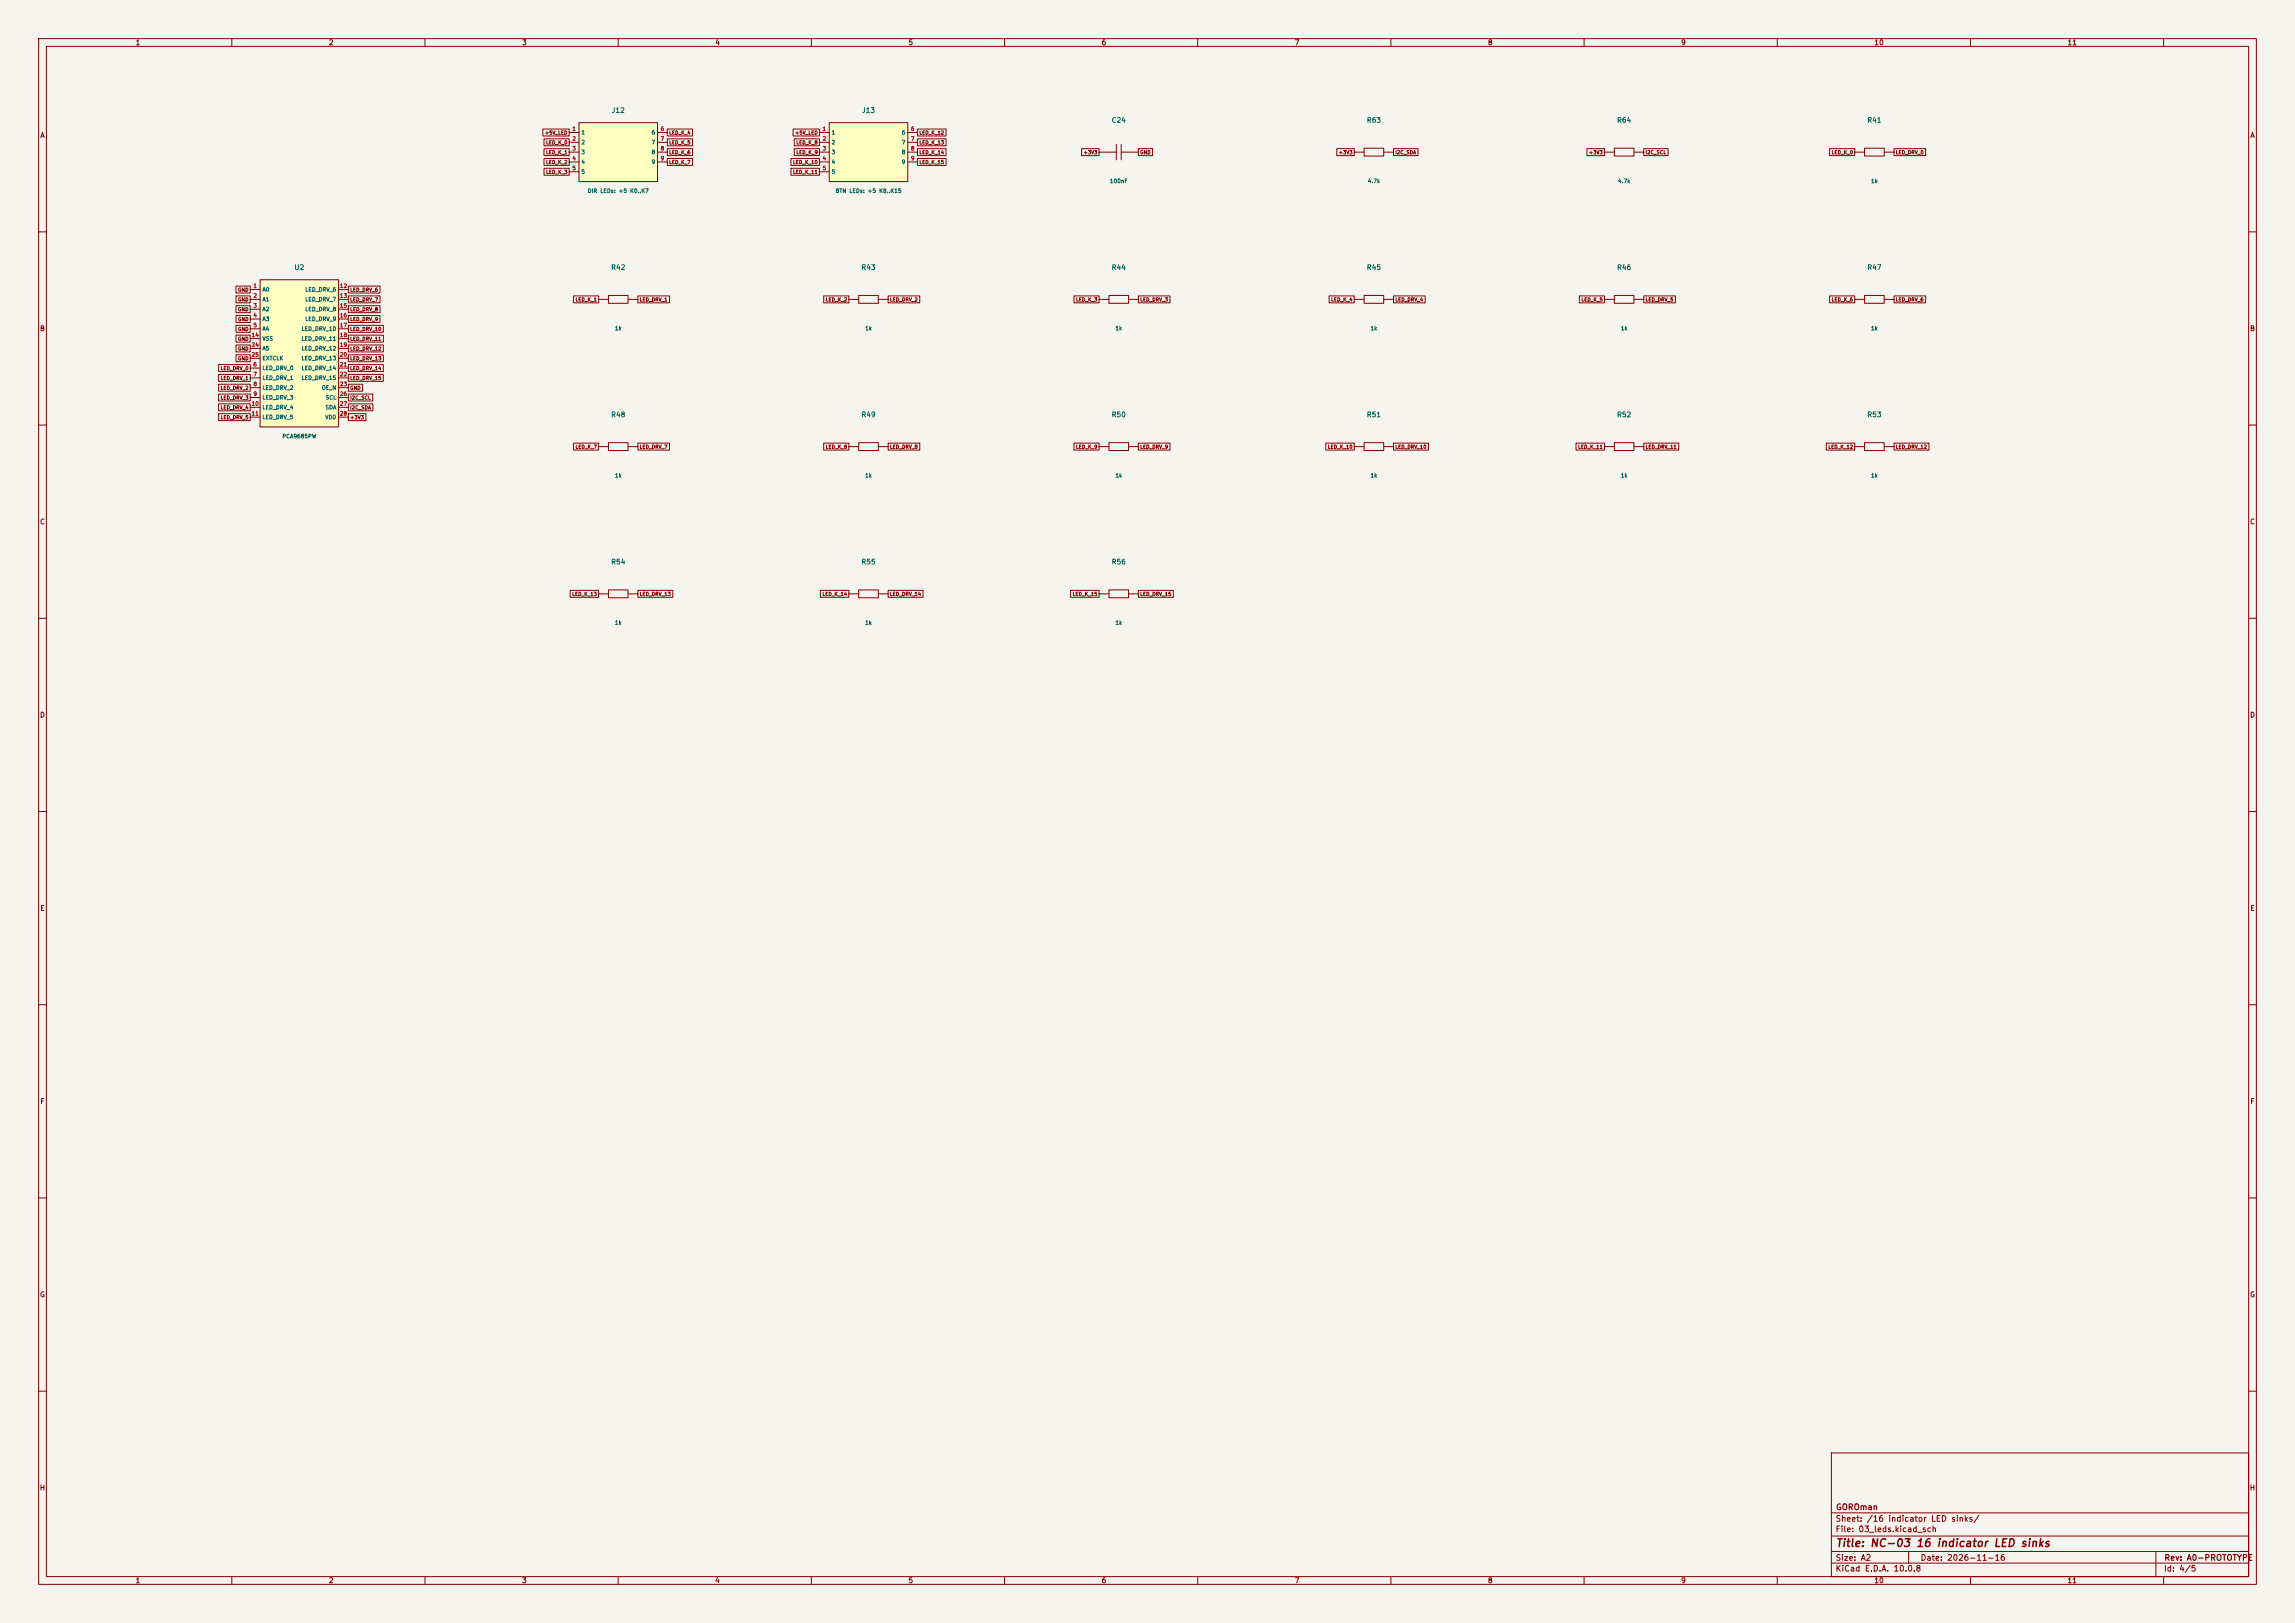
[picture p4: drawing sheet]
<svg xmlns="http://www.w3.org/2000/svg" width="594mm" height="420mm" viewBox="0 0 594 420" stroke-linecap="round" stroke-linejoin="round" font-family="sans-serif">
<defs><g id="words">
<text font-size="2" fill="#840000" x="475" y="400.8">Title: NC-03 16 indicator LED sinks</text>
<g font-size="1.5" fill="#840000">
<text x="475" y="394.1">Sheet: /16 indicator LED sinks/</text>
<text x="475.1" y="391.1">GOROman</text>
<text x="475" y="396.8">File: 03_leds.kicad_sch</text>
<text x="475" y="407">KiCad E.D.A. 10.0.8</text>
<text x="475" y="404.2">Size: A2</text>
<text x="497" y="404.2">Date: 2026-11-16</text>
<text x="560" y="407">Id: 4/5</text>
<text x="560.1" y="404.2">Rev: A0-PROTOTYPE</text>
</g>
<g font-size="1.3" fill="#840000">
<text x="35" y="12">1</text>
<text x="85" y="12">2</text>
<text x="135" y="12">3</text>
<text x="185" y="12">4</text>
<text x="235" y="12">5</text>
<text x="285" y="12">6</text>
<text x="335" y="12">7</text>
<text x="385" y="12">8</text>
<text x="435" y="12">9</text>
<text x="485" y="12">10</text>
<text x="535" y="12">11</text>
<text x="10.3" y="36">A</text>
<text x="582.3" y="36">A</text>
<text x="10.2" y="86">B</text>
<text x="582.2" y="86">B</text>
<text x="10.2" y="136">C</text>
<text x="582.2" y="136">C</text>
<text x="10.2" y="186">D</text>
<text x="582.2" y="186">D</text>
<text x="10.3" y="236">E</text>
<text x="582.3" y="236">E</text>
<text x="10.3" y="286">F</text>
<text x="582.3" y="286">F</text>
<text x="10.2" y="336">G</text>
<text x="582.2" y="336">G</text>
<text x="10.2" y="386">H</text>
<text x="582.2" y="386">H</text>
<text x="35" y="410">1</text>
<text x="85" y="410">2</text>
<text x="135" y="410">3</text>
<text x="185" y="410">4</text>
<text x="235" y="410">5</text>
<text x="285" y="410">6</text>
<text x="335" y="410">7</text>
<text x="385" y="410">8</text>
<text x="435" y="410">9</text>
<text x="485" y="410">10</text>
<text x="535" y="410">11</text>
</g>
<g font-size="1.3" fill="#006464">
<text x="158.2" y="29.5">J12</text>
<text x="223" y="29.5">J13</text>
<text x="287.6" y="32.1">C24</text>
<text x="353.6" y="32.1">R63</text>
<text x="418.4" y="32.1">R64</text>
<text x="483.2" y="32.1">R41</text>
<text x="76.1" y="70.2">U2</text>
<text x="158" y="70.2">R42</text>
<text x="222.8" y="70.2">R43</text>
<text x="287.6" y="70.2">R44</text>
<text x="353.6" y="70.2">R45</text>
<text x="418.4" y="70.2">R46</text>
<text x="483.2" y="70.2">R47</text>
<text x="158" y="108.3">R48</text>
<text x="222.8" y="108.3">R49</text>
<text x="287.6" y="108.3">R50</text>
<text x="353.6" y="108.3">R51</text>
<text x="418.4" y="108.3">R52</text>
<text x="483.2" y="108.3">R53</text>
<text x="158" y="146.4">R54</text>
<text x="222.8" y="146.4">R55</text>
<text x="287.6" y="146.4">R56</text>
</g>
<g font-size="1" fill="#a90000">
<text x="148" y="34.1">1</text>
<text x="170.9" y="34.1">6</text>
<text x="212.8" y="34.1">1</text>
<text x="235.6" y="34.1">6</text>
<text x="148" y="36.6">2</text>
<text x="148" y="39.2">3</text>
<text x="148" y="41.7">4</text>
<text x="170.9" y="36.6">7</text>
<text x="170.9" y="39.2">8</text>
<text x="170.9" y="41.7">9</text>
<text x="212.8" y="36.6">2</text>
<text x="212.8" y="39.2">3</text>
<text x="212.8" y="41.7">4</text>
<text x="235.6" y="36.6">7</text>
<text x="235.6" y="39.2">8</text>
<text x="235.6" y="41.7">9</text>
<text x="148" y="44.3">5</text>
<text x="212.8" y="44.3">5</text>
<text x="65.5" y="74.7">1</text>
<text x="65.5" y="77.3">2</text>
<text x="87.8" y="74.7">12</text>
<text x="87.8" y="77.3">13</text>
<text x="65.5" y="79.8">3</text>
<text x="65.5" y="82.4">4</text>
<text x="87.8" y="79.8">15</text>
<text x="87.8" y="82.4">16</text>
<text x="65" y="87.4">14</text>
<text x="65" y="90">24</text>
<text x="65.5" y="84.9">5</text>
<text x="87.8" y="84.9">17</text>
<text x="87.8" y="87.4">18</text>
<text x="87.8" y="90">19</text>
<text x="65" y="92.5">25</text>
<text x="65.5" y="95.1">6</text>
<text x="87.8" y="92.5">20</text>
<text x="87.8" y="95.1">21</text>
<text x="65.5" y="97.6">7</text>
<text x="65.5" y="100.1">8</text>
<text x="87.8" y="97.6">22</text>
<text x="87.8" y="100.1">23</text>
<text x="65" y="105.2">10</text>
<text x="65" y="107.8">11</text>
<text x="65.5" y="102.7">9</text>
<text x="87.8" y="102.7">26</text>
<text x="87.8" y="105.2">27</text>
<text x="87.8" y="107.8">28</text>
</g>
<g font-size="1" fill="#006464">
<text x="150.4" y="35">1</text>
<text x="168.5" y="35">6</text>
<text x="215.1" y="35">1</text>
<text x="233.3" y="35">6</text>
<text x="150.4" y="37.6">2</text>
<text x="150.4" y="40.1">3</text>
<text x="168.5" y="37.6">7</text>
<text x="168.5" y="40.1">8</text>
<text x="215.1" y="37.6">2</text>
<text x="215.1" y="40.1">3</text>
<text x="233.3" y="37.6">7</text>
<text x="233.3" y="40.1">8</text>
<text x="150.4" y="42.7">4</text>
<text x="150.4" y="45.2">5</text>
<text x="168.5" y="42.7">9</text>
<text x="215.1" y="42.7">4</text>
<text x="215.1" y="45.2">5</text>
<text x="233.3" y="42.7">9</text>
<text x="287.2" y="47.6">100nF</text>
<text x="353.9" y="47.6">4.7k</text>
<text x="418.7" y="47.6">4.7k</text>
<text x="484.2" y="47.6">1k</text>
<text x="152" y="50.1">DIR LEDs: +5 K0..K7</text>
<text x="216.1" y="50.1">BTN LEDs: +5 K8..K15</text>
<text x="67.8" y="75.7">A0</text>
<text x="78.9" y="75.7">LED_DRV_6</text>
<text x="67.8" y="78.2">A1</text>
<text x="67.8" y="80.8">A2</text>
<text x="67.8" y="83.3">A3</text>
<text x="78.9" y="78.2">LED_DRV_7</text>
<text x="78.9" y="80.8">LED_DRV_8</text>
<text x="78.9" y="83.3">LED_DRV_9</text>
<text x="67.8" y="85.8">A4</text>
<text x="67.8" y="88.4">VSS</text>
<text x="77.9" y="85.8">LED_DRV_10</text>
<text x="77.9" y="88.4">LED_DRV_11</text>
<text x="159" y="85.7">1k</text>
<text x="223.8" y="85.7">1k</text>
<text x="288.6" y="85.7">1k</text>
<text x="354.6" y="85.7">1k</text>
<text x="419.4" y="85.7">1k</text>
<text x="484.2" y="85.7">1k</text>
<text x="67.8" y="90.9">A5</text>
<text x="67.8" y="93.5">EXTCLK</text>
<text x="77.9" y="90.9">LED_DRV_12</text>
<text x="77.9" y="93.5">LED_DRV_13</text>
<text x="67.8" y="96">LED_DRV_0</text>
<text x="67.8" y="98.5">LED_DRV_1</text>
<text x="67.8" y="101.1">LED_DRV_2</text>
<text x="77.9" y="96">LED_DRV_14</text>
<text x="77.9" y="98.5">LED_DRV_15</text>
<text x="83.2" y="101.1">OE_N</text>
<text x="67.8" y="103.6">LED_DRV_3</text>
<text x="67.8" y="106.2">LED_DRV_4</text>
<text x="84.1" y="106.2">SDA</text>
<text x="84.2" y="103.6">SCL</text>
<text x="67.8" y="108.7">LED_DRV_5</text>
<text x="73" y="113.6">PCA9685PW</text>
<text x="84.1" y="108.7">VDD</text>
<text x="159" y="123.8">1k</text>
<text x="223.8" y="123.8">1k</text>
<text x="288.6" y="123.8">1k</text>
<text x="354.6" y="123.8">1k</text>
<text x="419.4" y="123.8">1k</text>
<text x="484.2" y="123.8">1k</text>
<text x="159" y="161.9">1k</text>
<text x="223.8" y="161.9">1k</text>
<text x="288.6" y="161.9">1k</text>
</g>
<g font-size=".9" fill="#840000">
<text x="140.9" y="35">+5V_LED</text>
<text x="173.1" y="35">LED_K_4</text>
<text x="205.7" y="35">+5V_LED</text>
<text x="237.8" y="35">LED_K_12</text>
<text x="141.2" y="37.6">LED_K_0</text>
<text x="141.2" y="40.1">LED_K_1</text>
<text x="173.1" y="37.6">LED_K_5</text>
<text x="173.1" y="40.1">LED_K_6</text>
<text x="206" y="37.6">LED_K_8</text>
<text x="206" y="40.1">LED_K_9</text>
<text x="237.8" y="37.6">LED_K_13</text>
<text x="237.8" y="40.1">LED_K_14</text>
<text x="280.4" y="40.1">+3V3</text>
<text x="295" y="40.1">GND</text>
<text x="346.4" y="40.1">+3V3</text>
<text x="361" y="40.1">I2C_SDA</text>
<text x="411.2" y="40.1">+3V3</text>
<text x="425.8" y="40.1">I2C_SCL</text>
<text x="474" y="40.1">LED_K_0</text>
<text x="490.6" y="40.1">LED_DRV_0</text>
<text x="141.2" y="45.2">LED_K_3</text>
<text x="141.2" y="42.7">LED_K_2</text>
<text x="173.1" y="42.7">LED_K_7</text>
<text x="205.1" y="42.7">LED_K_10</text>
<text x="205.1" y="45.2">LED_K_11</text>
<text x="237.8" y="42.7">LED_K_15</text>
<text x="61.5" y="75.7">GND</text>
<text x="90.5" y="75.7">LED_DRV_6</text>
<text x="61.5" y="78.2">GND</text>
<text x="61.5" y="83.3">GND</text>
<text x="61.5" y="80.8">GND</text>
<text x="90.5" y="78.2">LED_DRV_7</text>
<text x="90.5" y="80.8">LED_DRV_8</text>
<text x="90.5" y="83.3">LED_DRV_9</text>
<text x="148.8" y="78.2">LED_K_1</text>
<text x="165.4" y="78.2">LED_DRV_1</text>
<text x="213.6" y="78.2">LED_K_2</text>
<text x="230.2" y="78.2">LED_DRV_2</text>
<text x="278.4" y="78.2">LED_K_3</text>
<text x="295" y="78.2">LED_DRV_3</text>
<text x="344.4" y="78.2">LED_K_4</text>
<text x="361" y="78.2">LED_DRV_4</text>
<text x="409.2" y="78.2">LED_K_5</text>
<text x="425.8" y="78.2">LED_DRV_5</text>
<text x="474" y="78.2">LED_K_6</text>
<text x="490.6" y="78.2">LED_DRV_6</text>
<text x="61.5" y="85.8">GND</text>
<text x="61.5" y="88.4">GND</text>
<text x="90.5" y="88.4">LED_DRV_11</text>
<text x="90.5" y="85.8">LED_DRV_10</text>
<text x="57" y="96">LED_DRV_0</text>
<text x="61.5" y="90.9">GND</text>
<text x="61.5" y="93.5">GND</text>
<text x="90.5" y="90.9">LED_DRV_12</text>
<text x="90.5" y="93.5">LED_DRV_13</text>
<text x="90.5" y="96">LED_DRV_14</text>
<text x="57" y="98.5">LED_DRV_1</text>
<text x="57" y="101.1">LED_DRV_2</text>
<text x="90.5" y="101.1">GND</text>
<text x="90.5" y="98.5">LED_DRV_15</text>
<text x="57" y="103.6">LED_DRV_3</text>
<text x="57" y="106.2">LED_DRV_4</text>
<text x="90.5" y="103.6">I2C_SCL</text>
<text x="90.5" y="106.2">I2C_SDA</text>
<text x="57" y="108.7">LED_DRV_5</text>
<text x="90.5" y="108.7">+3V3</text>
<text x="148.8" y="116.3">LED_K_7</text>
<text x="165.4" y="116.3">LED_DRV_7</text>
<text x="213.6" y="116.3">LED_K_8</text>
<text x="230.2" y="116.3">LED_DRV_8</text>
<text x="278.4" y="116.3">LED_K_9</text>
<text x="295" y="116.3">LED_DRV_9</text>
<text x="343.6" y="116.3">LED_K_10</text>
<text x="361" y="116.3">LED_DRV_10</text>
<text x="408.3" y="116.3">LED_K_11</text>
<text x="425.8" y="116.3">LED_DRV_11</text>
<text x="473.1" y="116.3">LED_K_12</text>
<text x="490.6" y="116.3">LED_DRV_12</text>
<text x="148" y="154.4">LED_K_13</text>
<text x="165.4" y="154.4">LED_DRV_13</text>
<text x="212.8" y="154.4">LED_K_14</text>
<text x="230.2" y="154.4">LED_DRV_14</text>
<text x="277.5" y="154.4">LED_K_15</text>
<text x="295" y="154.4">LED_DRV_15</text>
</g>
</g></defs>
<path d="M0 0h594v420h-594z" fill="#f5f4ef" stroke="#f5f4ef" stroke-width=".26"/>
<g fill="none" stroke="#840000" stroke-width=".26">
<path d="M10 10h574v400h-574zM12 12h570v396h-570zM60 10v2M110 10v2M160 10v2M210 10v2M260 10v2M310 10v2M360 10v2M410 10v2M460 10v2M510 10v2"/>
<path d="M560 10v2M284.5 39.4h4.4M288.9 37.4v4M290.2 39.4h4.4M290.2 37.4v4M350.5 39.4h2.6M353.1 38.4h5v2h-5zM358.1 39.4h2.6M415.3 39.4h2.5M417.8 38.4h5.1v2h-5.1zM422.9 39.4h2.5M480.1 39.4h2.5"/>
<path d="M482.6 38.4h5.1v2h-5.1zM487.7 39.4h2.5M10 60h2M154.9 77.5h2.6M157.5 76.5h5.1v2h-5.1zM162.6 77.5h2.5M219.7 77.5h2.5M222.2 76.5h5.1v2h-5.1zM227.3 77.5h2.6M284.5 77.5h2.5M287 76.5h5.1v2h-5.1zM292.1 77.5h2.5"/>
<path d="M350.5 77.5h2.6M353.1 76.5h5v2h-5zM358.1 77.5h2.6M415.3 77.5h2.5M417.8 76.5h5.1v2h-5.1zM422.9 77.5h2.5M480.1 77.5h2.5M482.6 76.5h5.1v2h-5.1zM487.7 77.5h2.5M582 60h2M10 110h2M154.9 115.6h2.6"/>
<path d="M157.5 114.6h5.1v2h-5.1zM162.6 115.6h2.5M219.7 115.6h2.5M222.2 114.6h5.1v2h-5.1zM227.3 115.6h2.6M284.5 115.6h2.5M287 114.6h5.1v2h-5.1zM292.1 115.6h2.5M480.1 115.6h2.5M482.6 114.6h5.1v2h-5.1zM487.7 115.6h2.5M582 110h2"/>
<path d="M154.9 153.7h2.6M157.5 152.7h5.1v2h-5.1zM162.6 153.7h2.5M219.7 153.7h2.5M222.2 152.7h5.1v2h-5.1zM227.3 153.7h2.6M10 160h2M582 160h2M10 210h2M582 210h2M10 260h2M582 260h2"/>
<path d="M10 310h2M582 310h2M10 360h2M474 376h108v32h-108zM582 360h2M474 397.5h108M474 391.5h108M60 408v2M110 408v2M160 408v2M210 408v2M260 408v2"/>
<path d="M310 408v2M360 408v2M410 408v2M460 408v2M474 404.5h108M474 401.5h108M494 401.5v3M510 408v2M558 401.5v6.5M560 408v2"/>
</g>
<path d="M149.9 31.8h20.3v15.2h-20.3z" fill="#ffffc2"/>
<g fill="none" stroke="#840000" stroke-width=".26">
<path d="M147.3 34.3h2.6M147.3 36.8h2.6M147.3 39.4h2.6M149.9 31.8h20.3v15.2h-20.3zM170.2 34.3h2.5M170.2 36.8h2.5M170.2 39.4h2.5M147.3 41.9h2.6M147.3 44.5h2.6M170.2 41.9h2.5M350.5 115.6h2.6M353.1 114.6h5v2h-5z"/>
<path d="M358.1 115.6h2.6"/>
</g>
<path d="M214.6 31.8h20.3v15.2h-20.3z" fill="#ffffc2"/>
<g fill="none" stroke="#840000" stroke-width=".26">
<path d="M212.1 34.3h2.5M212.1 36.8h2.5M212.1 39.4h2.5M214.6 31.8h20.3v15.2h-20.3zM234.9 34.3h2.6M234.9 36.8h2.6M234.9 39.4h2.6M212.1 41.9h2.5M212.1 44.5h2.5M234.9 41.9h2.6M284.5 153.7h2.5M287 152.7h5.1v2h-5.1z"/>
<path d="M292.1 153.7h2.5"/>
</g>
<path d="M67.3 72.4h20.3v38.1h-20.3z" fill="#ffffc2"/>
<g fill="none" stroke="#840000" stroke-width=".26">
<path d="M140.5 33.4h6.8v1.8h-6.8zM140.8 35.9h6.5v1.8h-6.5zM140.8 38.5h6.5v1.8h-6.5zM172.7 33.4h6.5v1.8h-6.5zM172.7 35.9h6.5v1.8h-6.5zM172.7 38.5h6.5v1.8h-6.5zM205.3 33.4h6.8v1.8h-6.8zM205.6 35.9h6.5v1.8h-6.5zM205.6 38.5h6.5v1.8h-6.5zM237.5 33.4h7.4v1.8h-7.4zM237.5 35.9h7.4v1.8h-7.4zM237.5 38.5h7.4v1.8h-7.4z"/>
<path d="M279.9 38.5h4.6v1.8h-4.6zM294.6 38.5h3.7v1.8h-3.7zM346 38.5h4.5v1.8h-4.5zM360.7 38.5h6.3v1.8h-6.3zM410.7 38.5h4.6v1.8h-4.6zM425.4 38.5h6.4v1.8h-6.4zM473.5 38.5h6.6v1.8h-6.6zM490.2 38.5h8.2v1.8h-8.2zM140.8 43.5h6.5v1.9h-6.5zM140.8 41h6.5v1.8h-6.5zM172.7 41h6.5v1.8h-6.5zM204.7 41h7.4v1.8h-7.4z"/>
<path d="M204.7 43.5h7.4v1.9h-7.4zM237.5 41h7.4v1.8h-7.4zM61.1 76.6h3.7v1.8h-3.7zM61.1 74h3.7v1.8h-3.7zM61.1 79.1h3.7v1.8h-3.7zM64.8 74.9h2.5M64.8 77.5h2.5M67.3 72.4h20.3v38.1h-20.3zM87.6 74.9h2.6M87.6 77.5h2.6M90.2 74h8.2v1.8h-8.2zM90.2 76.6h8.2v1.8h-8.2z"/>
<path d="M90.2 79.1h8.2v1.8h-8.2zM148.4 76.6h6.5v1.8h-6.5zM165.1 76.6h8.2v1.8h-8.2zM213.2 76.6h6.5v1.8h-6.5zM229.9 76.6h8.2v1.8h-8.2zM278 76.6h6.5v1.8h-6.5zM294.6 76.6h8.2v1.8h-8.2zM344 76.6h6.5v1.8h-6.5zM360.7 76.6h8.2v1.8h-8.2zM408.8 76.6h6.5v1.8h-6.5zM425.4 76.6h8.2v1.8h-8.2zM473.5 76.6h6.6v1.8h-6.6z"/>
<path d="M490.2 76.6h8.2v1.8h-8.2zM56.6 94.3h8.2v1.9h-8.2zM56.6 96.9h8.2v1.8h-8.2zM56.6 99.4h8.2v1.8h-8.2zM61.1 84.2h3.7v1.8h-3.7zM61.1 86.7h3.7v1.8h-3.7zM61.1 89.3h3.7v1.8h-3.7zM61.1 91.8h3.7v1.8h-3.7zM61.1 81.6h3.7v1.9h-3.7zM64.8 80h2.5M64.8 82.6h2.5M64.8 85.1h2.5"/>
<path d="M64.8 95.3h2.5M64.8 97.8h2.5M64.8 87.6h2.5M64.8 90.2h2.5M64.8 92.7h2.5M87.6 80h2.6M87.6 82.6h2.6M87.6 85.1h2.6M87.6 95.3h2.6M87.6 97.8h2.6M87.6 87.6h2.6M87.6 90.2h2.6"/>
<path d="M87.6 92.7h2.6M90.2 99.4h3.7v1.8h-3.7zM90.2 81.6h8.2v1.9h-8.2zM90.2 86.7h9v1.8h-9zM90.2 89.3h9v1.8h-9zM90.2 91.8h9v1.8h-9zM90.2 94.3h9v1.9h-9zM90.2 96.9h9v1.8h-9zM90.2 84.2h9v1.8h-9zM56.6 102h8.2v1.8h-8.2zM56.6 104.5h8.2v1.8h-8.2zM56.6 107h8.2v1.9h-8.2z"/>
<path d="M64.8 100.3h2.5M64.8 102.9h2.5M64.8 105.4h2.5M64.8 108h2.5M87.6 100.3h2.6M87.6 102.9h2.6M87.6 105.4h2.6M87.6 108h2.6M90.2 102h6.3v1.8h-6.3zM90.2 104.5h6.3v1.8h-6.3zM90.2 107h4.5v1.9h-4.5zM148.4 114.7h6.5v1.8h-6.5z"/>
<path d="M165.1 114.7h8.2v1.8h-8.2zM213.2 114.7h6.5v1.8h-6.5zM229.9 114.7h8.2v1.8h-8.2zM278 114.7h6.5v1.8h-6.5zM294.6 114.7h8.2v1.8h-8.2zM343.1 114.7h7.4v1.8h-7.4zM360.7 114.7h9v1.8h-9zM407.9 114.7h7.4v1.8h-7.4zM415.3 115.6h2.5M417.8 114.6h5.1v2h-5.1zM422.9 115.6h2.5M425.4 114.7h9.1v1.8h-9.1z"/>
<path d="M472.7 114.7h7.4v1.8h-7.4zM490.2 114.7h9.1v1.8h-9.1zM147.6 152.8h7.3v1.8h-7.3zM165.1 152.8h9v1.8h-9zM212.3 152.8h7.4v1.8h-7.4zM229.9 152.8h9v1.8h-9zM277.1 152.8h7.4v1.8h-7.4zM294.6 152.8h9.1v1.8h-9.1z"/>
</g>
<use href="#words"/>
</svg>
